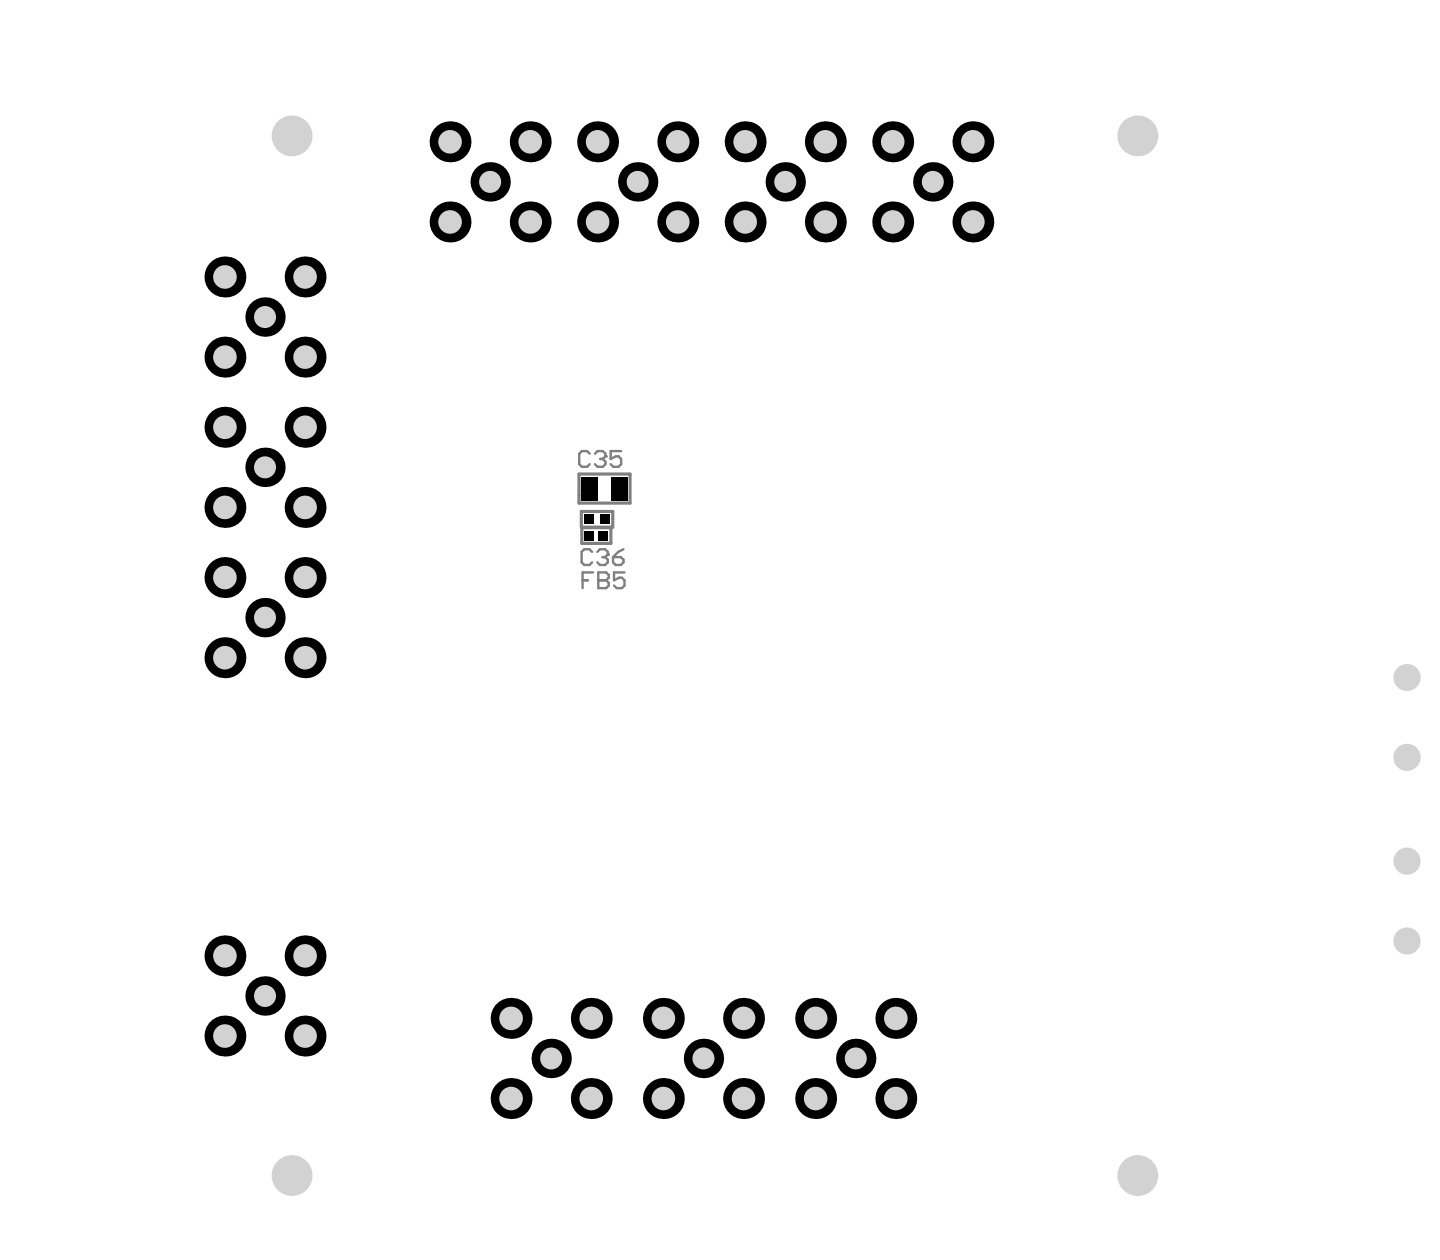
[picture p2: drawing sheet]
<svg xmlns="http://www.w3.org/2000/svg" width="152mm" height="133mm" viewBox="0 0 152 133" stroke-linecap="round" stroke-linejoin="round" font-family="sans-serif">
<path d="M148.9 99.6h.1" fill="none" stroke="#000" stroke-width=".17"/>
<circle cx="148.9" cy="99.6" r="1.44" fill="#d2d2d2"/>
<path d="M120.4 124.4h.1" fill="none" stroke="#000" stroke-width=".17"/>
<circle cx="120.4" cy="124.4" r="2.16" fill="#d2d2d2"/>
<path d="M148.9 91.1h.1" fill="none" stroke="#000" stroke-width=".17"/>
<circle cx="148.9" cy="91.1" r="1.44" fill="#d2d2d2"/>
<path d="M148.9 80.2h.1" fill="none" stroke="#000" stroke-width=".17"/>
<circle cx="148.9" cy="80.2" r="1.44" fill="#d2d2d2"/>
<circle cx="94.8" cy="116.3" r="2.17" fill="#000"/>
<circle cx="94.8" cy="116.3" r="1.25" fill="#d2d2d2"/>
<circle cx="94.8" cy="107.8" r="2.17" fill="#000"/>
<circle cx="94.8" cy="107.8" r="1.25" fill="#d2d2d2"/>
<circle cx="90.6" cy="112" r="2.08" fill="#000"/>
<circle cx="90.6" cy="112" r="1.16" fill="#d2d2d2"/>
<path d="M148.9 71.7h.1" fill="none" stroke="#000" stroke-width=".17"/>
<circle cx="148.9" cy="71.7" r="1.44" fill="#d2d2d2"/>
<path d="M120.4 14.4h.1" fill="none" stroke="#000" stroke-width=".17"/>
<circle cx="120.4" cy="14.4" r="2.16" fill="#d2d2d2"/>
<circle cx="103" cy="15" r="2.17" fill="#000"/>
<circle cx="103" cy="15" r="1.25" fill="#d2d2d2"/>
<circle cx="103" cy="23.5" r="2.17" fill="#000"/>
<circle cx="103" cy="23.5" r="1.25" fill="#d2d2d2"/>
<circle cx="98.7" cy="19.2" r="2.08" fill="#000"/>
<circle cx="98.7" cy="19.2" r="1.16" fill="#d2d2d2"/>
<circle cx="94.5" cy="15" r="2.17" fill="#000"/>
<circle cx="94.5" cy="15" r="1.25" fill="#d2d2d2"/>
<circle cx="94.5" cy="23.5" r="2.17" fill="#000"/>
<circle cx="94.5" cy="23.5" r="1.25" fill="#d2d2d2"/>
<circle cx="87.3" cy="15" r="2.17" fill="#000"/>
<circle cx="87.3" cy="15" r="1.25" fill="#d2d2d2"/>
<circle cx="78.7" cy="116.3" r="2.17" fill="#000"/>
<circle cx="78.7" cy="116.3" r="1.25" fill="#d2d2d2"/>
<circle cx="86.3" cy="116.3" r="2.17" fill="#000"/>
<circle cx="86.3" cy="116.3" r="1.25" fill="#d2d2d2"/>
<circle cx="70.2" cy="116.3" r="2.17" fill="#000"/>
<circle cx="70.2" cy="116.3" r="1.25" fill="#d2d2d2"/>
<circle cx="74.4" cy="112" r="2.08" fill="#000"/>
<circle cx="74.4" cy="112" r="1.16" fill="#d2d2d2"/>
<circle cx="86.3" cy="107.8" r="2.17" fill="#000"/>
<circle cx="86.3" cy="107.8" r="1.25" fill="#d2d2d2"/>
<circle cx="78.7" cy="107.8" r="2.17" fill="#000"/>
<circle cx="78.7" cy="107.8" r="1.25" fill="#d2d2d2"/>
<circle cx="70.2" cy="107.8" r="2.17" fill="#000"/>
<circle cx="70.2" cy="107.8" r="1.25" fill="#d2d2d2"/>
<circle cx="62.6" cy="116.3" r="2.17" fill="#000"/>
<circle cx="62.6" cy="116.3" r="1.25" fill="#d2d2d2"/>
<circle cx="58.3" cy="112" r="2.08" fill="#000"/>
<circle cx="58.3" cy="112" r="1.16" fill="#d2d2d2"/>
<circle cx="62.6" cy="107.8" r="2.17" fill="#000"/>
<circle cx="62.6" cy="107.8" r="1.25" fill="#d2d2d2"/>
<circle cx="54.1" cy="116.3" r="2.17" fill="#000"/>
<circle cx="54.1" cy="116.3" r="1.25" fill="#d2d2d2"/>
<circle cx="54.1" cy="107.8" r="2.17" fill="#000"/>
<circle cx="54.1" cy="107.8" r="1.25" fill="#d2d2d2"/>
<path d="M30.9 124.4h.1" fill="none" stroke="#000" stroke-width=".17"/>
<circle cx="30.9" cy="124.4" r="2.16" fill="#d2d2d2"/>
<circle cx="32.3" cy="109.6" r="2.17" fill="#000"/>
<circle cx="32.3" cy="109.6" r="1.25" fill="#d2d2d2"/>
<circle cx="23.8" cy="109.6" r="2.17" fill="#000"/>
<circle cx="23.8" cy="109.6" r="1.25" fill="#d2d2d2"/>
<circle cx="28" cy="105.4" r="2.08" fill="#000"/>
<circle cx="28" cy="105.4" r="1.16" fill="#d2d2d2"/>
<circle cx="32.3" cy="101.2" r="2.17" fill="#000"/>
<circle cx="32.3" cy="101.2" r="1.25" fill="#d2d2d2"/>
<circle cx="23.8" cy="101.2" r="2.17" fill="#000"/>
<circle cx="23.8" cy="101.2" r="1.25" fill="#d2d2d2"/>
<circle cx="23.8" cy="69.6" r="2.17" fill="#000"/>
<circle cx="23.8" cy="69.6" r="1.25" fill="#d2d2d2"/>
<circle cx="32.3" cy="69.6" r="2.17" fill="#000"/>
<circle cx="32.3" cy="69.6" r="1.25" fill="#d2d2d2"/>
<circle cx="28" cy="65.4" r="2.08" fill="#000"/>
<circle cx="28" cy="65.4" r="1.16" fill="#d2d2d2"/>
<circle cx="32.3" cy="61.1" r="2.17" fill="#000"/>
<circle cx="32.3" cy="61.1" r="1.25" fill="#d2d2d2"/>
<circle cx="23.8" cy="61.1" r="2.17" fill="#000"/>
<circle cx="23.8" cy="61.1" r="1.25" fill="#d2d2d2"/>
<circle cx="32.3" cy="53.7" r="2.17" fill="#000"/>
<circle cx="32.3" cy="53.7" r="1.25" fill="#d2d2d2"/>
<circle cx="23.8" cy="53.7" r="2.17" fill="#000"/>
<circle cx="23.8" cy="53.7" r="1.25" fill="#d2d2d2"/>
<circle cx="28" cy="49.5" r="2.08" fill="#000"/>
<circle cx="28" cy="49.5" r="1.16" fill="#d2d2d2"/>
<circle cx="32.3" cy="45.2" r="2.17" fill="#000"/>
<circle cx="32.3" cy="45.2" r="1.25" fill="#d2d2d2"/>
<circle cx="23.8" cy="45.2" r="2.17" fill="#000"/>
<circle cx="23.8" cy="45.2" r="1.25" fill="#d2d2d2"/>
<circle cx="87.3" cy="23.5" r="2.17" fill="#000"/>
<circle cx="87.3" cy="23.5" r="1.25" fill="#d2d2d2"/>
<circle cx="83.1" cy="19.2" r="2.08" fill="#000"/>
<circle cx="83.1" cy="19.2" r="1.16" fill="#d2d2d2"/>
<circle cx="78.9" cy="23.5" r="2.17" fill="#000"/>
<circle cx="78.9" cy="23.5" r="1.25" fill="#d2d2d2"/>
<circle cx="78.9" cy="15" r="2.17" fill="#000"/>
<circle cx="78.9" cy="15" r="1.25" fill="#d2d2d2"/>
<circle cx="71.7" cy="23.5" r="2.17" fill="#000"/>
<circle cx="71.7" cy="23.5" r="1.25" fill="#d2d2d2"/>
<circle cx="71.7" cy="15" r="2.17" fill="#000"/>
<circle cx="71.7" cy="15" r="1.25" fill="#d2d2d2"/>
<circle cx="67.5" cy="19.2" r="2.08" fill="#000"/>
<circle cx="67.5" cy="19.2" r="1.16" fill="#d2d2d2"/>
<circle cx="63.2" cy="23.5" r="2.17" fill="#000"/>
<circle cx="63.2" cy="23.5" r="1.25" fill="#d2d2d2"/>
<circle cx="63.2" cy="15" r="2.17" fill="#000"/>
<circle cx="63.2" cy="15" r="1.25" fill="#d2d2d2"/>
<circle cx="56.1" cy="23.5" r="2.17" fill="#000"/>
<circle cx="56.1" cy="23.5" r="1.25" fill="#d2d2d2"/>
<circle cx="56.1" cy="15" r="2.17" fill="#000"/>
<circle cx="56.1" cy="15" r="1.25" fill="#d2d2d2"/>
<circle cx="51.9" cy="19.2" r="2.08" fill="#000"/>
<circle cx="51.9" cy="19.2" r="1.16" fill="#d2d2d2"/>
<circle cx="47.6" cy="23.5" r="2.17" fill="#000"/>
<circle cx="47.6" cy="23.5" r="1.25" fill="#d2d2d2"/>
<circle cx="32.3" cy="29.3" r="2.17" fill="#000"/>
<circle cx="32.3" cy="29.3" r="1.25" fill="#d2d2d2"/>
<circle cx="32.3" cy="37.8" r="2.17" fill="#000"/>
<circle cx="32.3" cy="37.8" r="1.25" fill="#d2d2d2"/>
<circle cx="28" cy="33.6" r="2.08" fill="#000"/>
<circle cx="28" cy="33.6" r="1.16" fill="#d2d2d2"/>
<circle cx="23.8" cy="29.3" r="2.17" fill="#000"/>
<circle cx="23.8" cy="29.3" r="1.25" fill="#d2d2d2"/>
<circle cx="23.8" cy="37.8" r="2.17" fill="#000"/>
<circle cx="23.8" cy="37.8" r="1.25" fill="#d2d2d2"/>
<circle cx="47.6" cy="15" r="2.17" fill="#000"/>
<circle cx="47.6" cy="15" r="1.25" fill="#d2d2d2"/>
<path d="M30.9 14.4h.1" fill="none" stroke="#000" stroke-width=".17"/>
<circle cx="30.9" cy="14.4" r="2.16" fill="#d2d2d2"/>
<g fill="#000">
<path d="M61.6 50.5h1.7v2.5h-1.7z" fill-rule="evenodd"/>
<path d="M61.9 54.5h1v1h-1z" fill-rule="evenodd"/>
<path d="M61.9 56.2h1v1h-1z" fill-rule="evenodd"/>
<path d="M63.4 56.2h1v1h-1z" fill-rule="evenodd"/>
<path d="M63.5 54.5h1v1h-1z" fill-rule="evenodd"/>
<path d="M64.6 50.5h1.8v2.5h-1.8z" fill-rule="evenodd"/>
</g>
<path d="M61.3 50.2h5.4v3h-5.4zM61.5 54.1h3.4v1.7h-3.4zM61.6 55.8h3.1v1.7h-3.1z" fill="none" stroke="#808080" stroke-width=".33"/>
<g fill="none" stroke="#808080" stroke-width=".25">
<path d="M62.4 48l-.3-.3h-.5l-.3 .3v1.1l.3 .3h.5l.3-.3M62.7 58.4l-.3-.3h-.6l-.2 .3v1.1l.2 .3h.6l.3-.3M63 48l.2-.3h.6l.3 .3v.3M63.2 58.4l.3-.3h.5l.3 .3v.3M63.5 48.6h.3M63.8 59h.2M63.8 48.6l.3 .2v.3l-.3 .3h-.6l-.2-.3M64 59l.3 .2v.3l-.3 .3h-.5l-.3-.3M64.1 48.3h.1M64.1 48.3l-.3 .3M64.3 58.7h.1M64.3 58.7l-.3 .3"/>
<path d="M64.9 59h.8l.3 .2v.3l-.3 .3h-.5l-.3-.3zM65.7 47.7h-1.1v.9l.6-.3h.3l.2 .3v.5l-.2 .3h-.6l-.3-.3M66 58.1l-.6 .3-.5 .6M61.7 61.4h.5M62.8 60.6h-1.1v1.6M63.3 61.4h.1M63.3 60.6h.9l.2 .3v.2l-.2 .3 .2 .3v.3l-.2 .2h-.9zM63.3 61.4h.9M66.1 60.6h-1.1v.8l.5-.3h.3l.3 .3v.6l-.3 .2h-.5l-.3-.2"/>
</g>
</svg>
